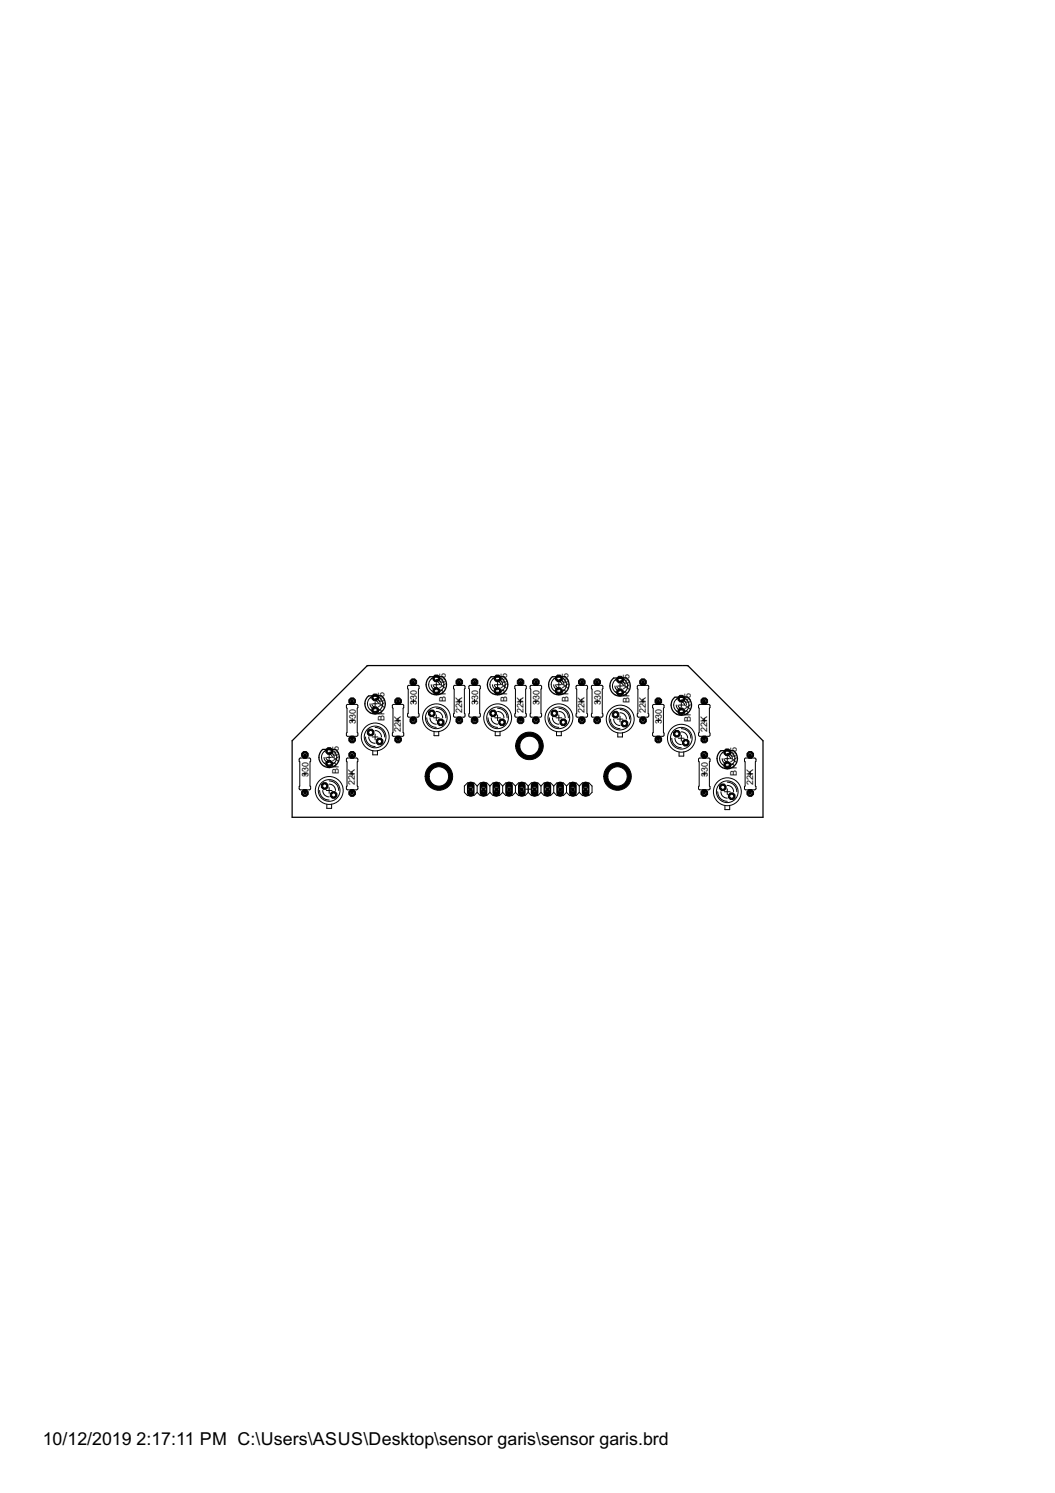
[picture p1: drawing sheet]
<svg xmlns="http://www.w3.org/2000/svg" width="210mm" height="297mm" viewBox="0 0 210 297" stroke-linecap="round" stroke-linejoin="round" font-family="sans-serif">
<defs><g id="words">
<g font-size="4">
<text x="8.5" y="287.5">10/12/2019</text>
<text x="27.2" y="287.5">2:17:11 PM C:\Users\ASUS\Desktop\sensor garis\sensor garis.brd</text>
</g>
<g font-size="2">
<text x="76.5" y="143.4" transform="rotate(-90 76.5 143.4)">BPX65</text>
<text x="83" y="140.2" transform="rotate(-90 83 140.2)">330</text>
<text x="88.7" y="139.6" transform="rotate(-90 88.7 139.6)">BPX65</text>
<text x="91.9" y="141.8" transform="rotate(-90 91.9 141.8)">22K</text>
<text x="95.1" y="140.2" transform="rotate(-90 95.1 140.2)">330</text>
<text x="100.9" y="139.6" transform="rotate(-90 100.9 139.6)">BPX65</text>
<text x="104.1" y="141.8" transform="rotate(-90 104.1 141.8)">22K</text>
<text x="107.3" y="140.2" transform="rotate(-90 107.3 140.2)">330</text>
<text x="113.1" y="139.6" transform="rotate(-90 113.1 139.6)">BPX65</text>
<text x="116.3" y="141.8" transform="rotate(-90 116.3 141.8)">22K</text>
<text x="119.5" y="140.2" transform="rotate(-90 119.5 140.2)">330</text>
<text x="125.3" y="139.9" transform="rotate(-90 125.3 139.9)">BPX65</text>
<text x="128.5" y="141.8" transform="rotate(-90 128.5 141.8)">22K</text>
<text x="137.5" y="143.7" transform="rotate(-90 137.5 143.7)">BPX65</text>
<text x="70.8" y="144" transform="rotate(-90 70.8 144)">330</text>
<text x="79.8" y="145.6" transform="rotate(-90 79.8 145.6)">22K</text>
<text x="131.7" y="144" transform="rotate(-90 131.7 144)">330</text>
<text x="140.7" y="145.6" transform="rotate(-90 140.7 145.6)">22K</text>
<text x="61.4" y="154.7" transform="rotate(-90 61.4 154.7)">330</text>
<text x="67.4" y="154.1" transform="rotate(-90 67.4 154.1)">BPX65</text>
<text x="140.8" y="154.7" transform="rotate(-90 140.8 154.7)">330</text>
<text x="146.6" y="154.3" transform="rotate(-90 146.6 154.3)">BPX65</text>
<text x="70.6" y="156.3" transform="rotate(-90 70.6 156.3)">22K</text>
<text x="149.8" y="156.3" transform="rotate(-90 149.8 156.3)">22K</text>
</g>
</g></defs>
<g fill="#000" stroke="#000" stroke-width=".2">
<path d="M85.3 152.6a2.74 2.74 0 0 1 4.3 .4 2.74 2.74 0 0 1-1.5 4.1 2.74 2.74 0 0 1-3.5-2.6h.8a1.94 1.94 0 0 1 2.8-1.7 1.94 1.94 0 0 1 .2 3.3 1.94 1.94 0 0 1-3-1.3v-.3h-.8a2.69 2.69 0 0 1 .7-1.9z" fill-rule="evenodd"/>
<path d="M103.3 146.5a2.75 2.75 0 0 1 4.4 .4 2.75 2.75 0 0 1-1.6 4.1 2.75 2.75 0 0 1-3.5-2.6h.8a1.94 1.94 0 0 1 2.9-1.6 1.94 1.94 0 0 1 .2 3.3 1.94 1.94 0 0 1-3.1-1.3v-.4h-.8a2.85 2.85 0 0 1 .7-1.9z" fill-rule="evenodd"/>
<path d="M120.8 152.6a2.74 2.74 0 0 1 4.4 .4 2.74 2.74 0 0 1-1.6 4.1 2.74 2.74 0 0 1-3.5-2.6h.8a1.93 1.93 0 0 1 2.8-1.8 1.93 1.93 0 0 1 .4 3.2 1.93 1.93 0 0 1-3.1-1.1l-.1-.3h-.8a2.58 2.58 0 0 1 .7-1.9z" fill-rule="evenodd"/>
</g>
<circle cx="145.6" cy="158.4" r=".71" fill="#000" stroke="#000" stroke-width=".2"/>
<circle cx="145.6" cy="158.4" r=".4" fill="#fff" stroke="#000" stroke-width=".2"/>
<circle cx="143.8" cy="156.6" r=".71" fill="#000" stroke="#000" stroke-width=".2"/>
<circle cx="143.8" cy="156.6" r=".4" fill="#fff" stroke="#000" stroke-width=".2"/>
<circle cx="144.7" cy="152.2" r=".71" fill="#000" stroke="#000" stroke-width=".2"/>
<circle cx="144.7" cy="152.2" r=".4" fill="#fff" stroke="#000" stroke-width=".2"/>
<circle cx="144.7" cy="149.7" r=".71" fill="#000" stroke="#000" stroke-width=".2"/>
<circle cx="144.7" cy="149.7" r=".4" fill="#fff" stroke="#000" stroke-width=".2"/>
<circle cx="140.1" cy="150.2" r=".71" fill="#000" stroke="#000" stroke-width=".2"/>
<circle cx="140.1" cy="150.2" r=".4" fill="#fff" stroke="#000" stroke-width=".2"/>
<circle cx="140.1" cy="157.8" r=".71" fill="#000" stroke="#000" stroke-width=".2"/>
<circle cx="140.1" cy="157.8" r=".4" fill="#fff" stroke="#000" stroke-width=".2"/>
<circle cx="149.3" cy="157.8" r=".71" fill="#000" stroke="#000" stroke-width=".2"/>
<circle cx="149.3" cy="157.8" r=".4" fill="#fff" stroke="#000" stroke-width=".2"/>
<circle cx="149.3" cy="150.2" r=".71" fill="#000" stroke="#000" stroke-width=".2"/>
<circle cx="149.3" cy="150.2" r=".4" fill="#fff" stroke="#000" stroke-width=".2"/>
<circle cx="136.4" cy="147.8" r=".71" fill="#000" stroke="#000" stroke-width=".2"/>
<circle cx="136.4" cy="147.8" r=".4" fill="#fff" stroke="#000" stroke-width=".2"/>
<circle cx="134.7" cy="146" r=".71" fill="#000" stroke="#000" stroke-width=".2"/>
<circle cx="134.7" cy="146" r=".4" fill="#fff" stroke="#000" stroke-width=".2"/>
<circle cx="135.6" cy="141.5" r=".71" fill="#000" stroke="#000" stroke-width=".2"/>
<circle cx="135.6" cy="141.5" r=".4" fill="#fff" stroke="#000" stroke-width=".2"/>
<circle cx="135.6" cy="139" r=".71" fill="#000" stroke="#000" stroke-width=".2"/>
<circle cx="135.6" cy="139" r=".4" fill="#fff" stroke="#000" stroke-width=".2"/>
<circle cx="131" cy="139.5" r=".71" fill="#000" stroke="#000" stroke-width=".2"/>
<circle cx="131" cy="139.5" r=".4" fill="#fff" stroke="#000" stroke-width=".2"/>
<circle cx="131" cy="147.1" r=".71" fill="#000" stroke="#000" stroke-width=".2"/>
<circle cx="131" cy="147.1" r=".4" fill="#fff" stroke="#000" stroke-width=".2"/>
<circle cx="140.1" cy="147.1" r=".71" fill="#000" stroke="#000" stroke-width=".2"/>
<circle cx="140.1" cy="147.1" r=".4" fill="#fff" stroke="#000" stroke-width=".2"/>
<circle cx="140.1" cy="139.5" r=".71" fill="#000" stroke="#000" stroke-width=".2"/>
<circle cx="140.1" cy="139.5" r=".4" fill="#fff" stroke="#000" stroke-width=".2"/>
<circle cx="124.2" cy="144" r=".71" fill="#000" stroke="#000" stroke-width=".2"/>
<circle cx="124.2" cy="144" r=".4" fill="#fff" stroke="#000" stroke-width=".2"/>
<circle cx="122.5" cy="142.2" r=".71" fill="#000" stroke="#000" stroke-width=".2"/>
<circle cx="122.5" cy="142.2" r=".4" fill="#fff" stroke="#000" stroke-width=".2"/>
<circle cx="123.4" cy="137.7" r=".71" fill="#000" stroke="#000" stroke-width=".2"/>
<circle cx="123.4" cy="137.7" r=".4" fill="#fff" stroke="#000" stroke-width=".2"/>
<circle cx="123.4" cy="135.2" r=".71" fill="#000" stroke="#000" stroke-width=".2"/>
<circle cx="123.4" cy="135.2" r=".4" fill="#fff" stroke="#000" stroke-width=".2"/>
<circle cx="118.8" cy="135.7" r=".71" fill="#000" stroke="#000" stroke-width=".2"/>
<circle cx="118.8" cy="135.7" r=".4" fill="#fff" stroke="#000" stroke-width=".2"/>
<circle cx="118.8" cy="143.3" r=".71" fill="#000" stroke="#000" stroke-width=".2"/>
<circle cx="118.8" cy="143.3" r=".4" fill="#fff" stroke="#000" stroke-width=".2"/>
<circle cx="127.9" cy="143.3" r=".71" fill="#000" stroke="#000" stroke-width=".2"/>
<circle cx="127.9" cy="143.3" r=".4" fill="#fff" stroke="#000" stroke-width=".2"/>
<circle cx="127.9" cy="135.7" r=".71" fill="#000" stroke="#000" stroke-width=".2"/>
<circle cx="127.9" cy="135.7" r=".4" fill="#fff" stroke="#000" stroke-width=".2"/>
<circle cx="112.1" cy="143.7" r=".71" fill="#000" stroke="#000" stroke-width=".2"/>
<circle cx="112.1" cy="143.7" r=".4" fill="#fff" stroke="#000" stroke-width=".2"/>
<circle cx="110.3" cy="141.9" r=".71" fill="#000" stroke="#000" stroke-width=".2"/>
<circle cx="110.3" cy="141.9" r=".4" fill="#fff" stroke="#000" stroke-width=".2"/>
<circle cx="111.2" cy="137.5" r=".71" fill="#000" stroke="#000" stroke-width=".2"/>
<circle cx="111.2" cy="137.5" r=".4" fill="#fff" stroke="#000" stroke-width=".2"/>
<circle cx="111.2" cy="135" r=".71" fill="#000" stroke="#000" stroke-width=".2"/>
<circle cx="111.2" cy="135" r=".4" fill="#fff" stroke="#000" stroke-width=".2"/>
<circle cx="106.6" cy="135.7" r=".71" fill="#000" stroke="#000" stroke-width=".2"/>
<circle cx="106.6" cy="135.7" r=".4" fill="#fff" stroke="#000" stroke-width=".2"/>
<circle cx="106.6" cy="143.3" r=".71" fill="#000" stroke="#000" stroke-width=".2"/>
<circle cx="106.6" cy="143.3" r=".4" fill="#fff" stroke="#000" stroke-width=".2"/>
<circle cx="115.8" cy="143.3" r=".71" fill="#000" stroke="#000" stroke-width=".2"/>
<circle cx="115.8" cy="143.3" r=".4" fill="#fff" stroke="#000" stroke-width=".2"/>
<circle cx="115.8" cy="135.7" r=".71" fill="#000" stroke="#000" stroke-width=".2"/>
<circle cx="115.8" cy="135.7" r=".4" fill="#fff" stroke="#000" stroke-width=".2"/>
<circle cx="99.9" cy="143.7" r=".71" fill="#000" stroke="#000" stroke-width=".2"/>
<circle cx="99.9" cy="143.7" r=".4" fill="#fff" stroke="#000" stroke-width=".2"/>
<circle cx="98.1" cy="141.9" r=".71" fill="#000" stroke="#000" stroke-width=".2"/>
<circle cx="98.1" cy="141.9" r=".4" fill="#fff" stroke="#000" stroke-width=".2"/>
<circle cx="99" cy="137.5" r=".71" fill="#000" stroke="#000" stroke-width=".2"/>
<circle cx="99" cy="137.5" r=".4" fill="#fff" stroke="#000" stroke-width=".2"/>
<circle cx="99" cy="135" r=".71" fill="#000" stroke="#000" stroke-width=".2"/>
<circle cx="99" cy="135" r=".4" fill="#fff" stroke="#000" stroke-width=".2"/>
<circle cx="94.4" cy="135.7" r=".71" fill="#000" stroke="#000" stroke-width=".2"/>
<circle cx="94.4" cy="135.7" r=".4" fill="#fff" stroke="#000" stroke-width=".2"/>
<circle cx="94.4" cy="143.3" r=".71" fill="#000" stroke="#000" stroke-width=".2"/>
<circle cx="94.4" cy="143.3" r=".4" fill="#fff" stroke="#000" stroke-width=".2"/>
<circle cx="103.6" cy="143.3" r=".71" fill="#000" stroke="#000" stroke-width=".2"/>
<circle cx="103.6" cy="143.3" r=".4" fill="#fff" stroke="#000" stroke-width=".2"/>
<circle cx="103.6" cy="135.7" r=".71" fill="#000" stroke="#000" stroke-width=".2"/>
<circle cx="103.6" cy="135.7" r=".4" fill="#fff" stroke="#000" stroke-width=".2"/>
<circle cx="87.7" cy="143.7" r=".71" fill="#000" stroke="#000" stroke-width=".2"/>
<circle cx="87.7" cy="143.7" r=".4" fill="#fff" stroke="#000" stroke-width=".2"/>
<circle cx="85.9" cy="141.9" r=".71" fill="#000" stroke="#000" stroke-width=".2"/>
<circle cx="85.9" cy="141.9" r=".4" fill="#fff" stroke="#000" stroke-width=".2"/>
<circle cx="86.8" cy="137.5" r=".71" fill="#000" stroke="#000" stroke-width=".2"/>
<circle cx="86.8" cy="137.5" r=".4" fill="#fff" stroke="#000" stroke-width=".2"/>
<circle cx="86.8" cy="135" r=".71" fill="#000" stroke="#000" stroke-width=".2"/>
<circle cx="86.8" cy="135" r=".4" fill="#fff" stroke="#000" stroke-width=".2"/>
<circle cx="82.2" cy="135.7" r=".71" fill="#000" stroke="#000" stroke-width=".2"/>
<circle cx="82.2" cy="135.7" r=".4" fill="#fff" stroke="#000" stroke-width=".2"/>
<circle cx="82.2" cy="143.3" r=".71" fill="#000" stroke="#000" stroke-width=".2"/>
<circle cx="82.2" cy="143.3" r=".4" fill="#fff" stroke="#000" stroke-width=".2"/>
<circle cx="91.4" cy="143.3" r=".71" fill="#000" stroke="#000" stroke-width=".2"/>
<circle cx="91.4" cy="143.3" r=".4" fill="#fff" stroke="#000" stroke-width=".2"/>
<circle cx="91.4" cy="135.7" r=".71" fill="#000" stroke="#000" stroke-width=".2"/>
<circle cx="91.4" cy="135.7" r=".4" fill="#fff" stroke="#000" stroke-width=".2"/>
<circle cx="75.5" cy="147.5" r=".71" fill="#000" stroke="#000" stroke-width=".2"/>
<circle cx="75.5" cy="147.5" r=".4" fill="#fff" stroke="#000" stroke-width=".2"/>
<circle cx="73.7" cy="145.7" r=".71" fill="#000" stroke="#000" stroke-width=".2"/>
<circle cx="73.7" cy="145.7" r=".4" fill="#fff" stroke="#000" stroke-width=".2"/>
<circle cx="74.6" cy="141.3" r=".71" fill="#000" stroke="#000" stroke-width=".2"/>
<circle cx="74.6" cy="141.3" r=".4" fill="#fff" stroke="#000" stroke-width=".2"/>
<circle cx="74.6" cy="138.7" r=".71" fill="#000" stroke="#000" stroke-width=".2"/>
<circle cx="74.6" cy="138.7" r=".4" fill="#fff" stroke="#000" stroke-width=".2"/>
<circle cx="70.1" cy="139.5" r=".71" fill="#000" stroke="#000" stroke-width=".2"/>
<circle cx="70.1" cy="139.5" r=".4" fill="#fff" stroke="#000" stroke-width=".2"/>
<circle cx="70.1" cy="147.1" r=".71" fill="#000" stroke="#000" stroke-width=".2"/>
<circle cx="70.1" cy="147.1" r=".4" fill="#fff" stroke="#000" stroke-width=".2"/>
<circle cx="79.2" cy="147.1" r=".71" fill="#000" stroke="#000" stroke-width=".2"/>
<circle cx="79.2" cy="147.1" r=".4" fill="#fff" stroke="#000" stroke-width=".2"/>
<circle cx="79.2" cy="139.5" r=".71" fill="#000" stroke="#000" stroke-width=".2"/>
<circle cx="79.2" cy="139.5" r=".4" fill="#fff" stroke="#000" stroke-width=".2"/>
<circle cx="66.4" cy="158.2" r=".71" fill="#000" stroke="#000" stroke-width=".2"/>
<circle cx="66.4" cy="158.2" r=".4" fill="#fff" stroke="#000" stroke-width=".2"/>
<circle cx="64.6" cy="156.4" r=".71" fill="#000" stroke="#000" stroke-width=".2"/>
<circle cx="64.6" cy="156.4" r=".4" fill="#fff" stroke="#000" stroke-width=".2"/>
<circle cx="65.5" cy="152" r=".71" fill="#000" stroke="#000" stroke-width=".2"/>
<circle cx="65.5" cy="152" r=".4" fill="#fff" stroke="#000" stroke-width=".2"/>
<circle cx="65.5" cy="149.4" r=".71" fill="#000" stroke="#000" stroke-width=".2"/>
<circle cx="65.5" cy="149.4" r=".4" fill="#fff" stroke="#000" stroke-width=".2"/>
<circle cx="60.7" cy="150.2" r=".71" fill="#000" stroke="#000" stroke-width=".2"/>
<circle cx="60.7" cy="150.2" r=".4" fill="#fff" stroke="#000" stroke-width=".2"/>
<circle cx="60.7" cy="157.8" r=".71" fill="#000" stroke="#000" stroke-width=".2"/>
<circle cx="60.7" cy="157.8" r=".4" fill="#fff" stroke="#000" stroke-width=".2"/>
<circle cx="70.1" cy="157.8" r=".71" fill="#000" stroke="#000" stroke-width=".2"/>
<circle cx="70.1" cy="157.8" r=".4" fill="#fff" stroke="#000" stroke-width=".2"/>
<circle cx="70.1" cy="150.2" r=".71" fill="#000" stroke="#000" stroke-width=".2"/>
<circle cx="70.1" cy="150.2" r=".4" fill="#fff" stroke="#000" stroke-width=".2"/>
<path d="M93.7 156.3v1.5" fill="none" stroke="#000" stroke-width="1.5"/>
<circle cx="93.7" cy="157" r=".51" fill="#fff" stroke="#000" stroke-width=".2"/>
<path d="M96.2 156.3v1.5" fill="none" stroke="#000" stroke-width="1.5"/>
<circle cx="96.2" cy="157" r=".51" fill="#fff" stroke="#000" stroke-width=".2"/>
<path d="M98.7 156.3v1.5" fill="none" stroke="#000" stroke-width="1.5"/>
<circle cx="98.7" cy="157" r=".51" fill="#fff" stroke="#000" stroke-width=".2"/>
<path d="M101.3 156.3v1.5" fill="none" stroke="#000" stroke-width="1.5"/>
<circle cx="101.3" cy="157" r=".51" fill="#fff" stroke="#000" stroke-width=".2"/>
<path d="M103.8 156.3v1.5" fill="none" stroke="#000" stroke-width="1.5"/>
<circle cx="103.8" cy="157" r=".51" fill="#fff" stroke="#000" stroke-width=".2"/>
<path d="M106.4 156.3v1.5" fill="none" stroke="#000" stroke-width="1.5"/>
<circle cx="106.4" cy="157" r=".51" fill="#fff" stroke="#000" stroke-width=".2"/>
<path d="M108.9 156.3v1.5" fill="none" stroke="#000" stroke-width="1.5"/>
<circle cx="108.9" cy="157" r=".51" fill="#fff" stroke="#000" stroke-width=".2"/>
<path d="M111.4 156.3v1.5" fill="none" stroke="#000" stroke-width="1.5"/>
<circle cx="111.4" cy="157" r=".51" fill="#fff" stroke="#000" stroke-width=".2"/>
<path d="M114 156.3v1.5" fill="none" stroke="#000" stroke-width="1.5"/>
<circle cx="114" cy="157" r=".51" fill="#fff" stroke="#000" stroke-width=".2"/>
<path d="M116.5 156.3v1.5" fill="none" stroke="#000" stroke-width="1.5"/>
<circle cx="116.5" cy="157" r=".51" fill="#fff" stroke="#000" stroke-width=".2"/>
<g fill="none" stroke="#000" stroke-width=".2">
<path d="M73.7 138.8a1.53 1.53 0 0 0 0 2.4M74.6 139.4l.4 .1 .3 .5M74.6 139h.3a.98 .98 0 0 1 .7 1M74.6 139.6v.9M75.6 138.8a1.5 1.5 0 0 1 0 2.4M75.6 138.9a1.49 1.49 0 0 0-2 0M81.2 136.4h2l.2 .1-.2 5.4 .2 .5-.2 .3h-1.9l-.2-.2zM81.8 139.5h.9M82.2 139.1v.9M85.8 136.2l.3 .7 .7 .3M85.9 135a1.54 1.54 0 0 0 0 2.4M86.2 136.2l.1 .4 .5 .3"/>
<path d="M86.4 136.2h.8M86.8 135.6l.4 .1 .2 .5M86.8 135.2l.7 .3 .3 .7M86.8 135.8v.9M87.8 135a1.54 1.54 0 0 1 0 2.4M87.8 135l-1-.3-.5 .1-.5 .3M87.8 137.4l-.7 .3a1.44 1.44 0 0 1-1.3-.3M90.3 136.4h2.1l.1 .1-.1 5.4 .1 .5-.1 .3h-1.9l-.2-.2zM91 139.5h.8M91.4 139.1v.9M93.4 136.4h2l.1 .1-.1 5.4 .2 .5-.2 .3h-1.9l-.2-.2zM94 139.5h.8"/>
<path d="M94.4 139.1v.9M98 136.2l.3 .7 .7 .3M98.1 135a1.51 1.51 0 0 0 0 2.4M98.4 136.2l.2 .5 .4 .2M98.6 136.2h.8M99 135.6l.4 .1 .2 .5M99 135.2l.7 .3 .3 .7M99 135.8v.9M99.9 135a1.5 1.5 0 0 1 0 2.4M100 135l-1-.3-.5 .1-.5 .3M100 137.4l-.7 .3a1.44 1.44 0 0 1-1.3-.3M102.5 136.4h2.1l.1 .1-.1 5.4 .1 .5-.1 .3h-1.9l-.3-.2v-.5l.2-.1z"/>
<path d="M103.1 139.5h.9M103.6 139.1v.9M105.5 136.4h2.1l.1 .1-.1 5.4 .2 .5-.2 .3h-1.9l-.2-.2v-.5l.1-.1zM106.2 139.5h.8M106.6 139.1v.9M110.2 136.2l.3 .7 .7 .3M110.3 135a1.51 1.51 0 0 0 0 2.4M110.6 136.2l.1 .4 .5 .3M110.7 136.2h.9M111.2 135.6l.3 .1 .3 .5M111.2 135.2l.7 .3 .3 .7M111.2 135.8v.9"/>
<path d="M112.1 135a1.5 1.5 0 0 1 0 2.4M112.2 135l-1-.3-.5 .1-.5 .3M112.2 137.4l-.7 .3a1.4 1.4 0 0 1-1.3-.3M114.7 136.4h2l.2 .1-.1 5.4 .1 .5-.2 .3h-1.8l-.3-.2v-.5l.1-.1zM115.3 139.5h.9M115.8 139.1v.9M117.7 136.4h2.1l.1 .1-.1 5.4 .2 .5-.2 .3h-1.9l-.2-.2v-.5l.1-.1zM118.4 139.5h.8M118.8 139.1v.9M122.3 136.5l.4 .7 .7 .3M122.5 135.2a1.53 1.53 0 0 0-.1 2.5M122.7 136.5l.2 .3 .5 .3"/>
<path d="M122.9 136.5h.9M123.4 135.8l.3 .2 .3 .5M123.4 135.5l.7 .3 .3 .7M123.4 136v.9M124.3 135.3a1.54 1.54 0 0 1 0 2.4M124.4 135.3l-1-.3-1 .3M124.4 137.6l-.8 .4a1.44 1.44 0 0 1-1.2-.4M126.9 136.4h2l.2 .1-.2 5.4 .2 .5-.2 .3h-1.9l-.2-.2zM127.5 139.5h.9M127.9 139.1v.9M134.7 139a1.54 1.54 0 0 0-.1 2.5M135.6 139.6l.3 .2 .3 .5"/>
<path d="M135.6 139.3l.7 .3 .3 .7M135.6 139.8v.9M136.5 139.1a1.5 1.5 0 0 1 0 2.4M136.5 139.1a1.49 1.49 0 0 0-1.9 0M59.6 150.9l2-.1 .2 .2-.1 5.4 .1 .5-.1 .2h-1.9l-.3-.1v-.5l.1-.1zM60.2 154h.9M60.7 153.5v.9M63.6 157.3a1.88 1.88 0 0 0 1.9 1.9M64.2 157.3l.1 .5 .4 .5 .8 .2M64.5 150.7l.3 .7 .7 .3M64.6 149.4a1.51 1.51 0 0 0 0 2.5M64.9 150.7l.2 .5 .4 .1"/>
<path d="M64.9 157.3h1.2M65 150.7h.9M65.5 156l.8 .3 .3 .4 .2 .6M65.5 155.4a1.95 1.95 0 0 1 1.9 1.9M65.5 150.1l.3 .1 .3 .5M65.5 149.7l.7 .3 .3 .7M65.5 150.2v.9M65.5 156.7v1.1M66 160v.8h-1v-.8M66.4 149.5a1.5 1.5 0 0 1 0 2.4M66.5 149.5l-1-.3h-.5l-.5 .3M66.5 151.8l-.7 .4a1.4 1.4 0 0 1-1.3-.4"/>
<path d="M69 140.2l2-.1 .2 .2-.1 5.4 .1 .5-.2 .3h-1.8l-.3-.2v-.4l.1-.2zM69 150.9l2-.1 .2 .2-.1 5.4 .1 .5-.2 .2h-1.8l-.3-.1v-.5l.1-.1zM69.6 154h.9M69.6 143.3h.9M70.1 142.9v.8M70.1 153.5v.9M72.7 146.6a1.92 1.92 0 0 0 1.9 1.9M73.4 146.6l.1 .6 .3 .4 .8 .3M73.6 140l.3 .7 .7 .3M74 140l.1 .4 .5 .3M74.1 146.6h1.1M74.2 140h.9"/>
<path d="M74.6 145.4l.8 .2 .4 .5 .1 .5M74.6 144.7a1.92 1.92 0 0 1 1.9 1.9M74.6 146v1.2M75.1 149.3v.9h-.9v-.8M75.6 141.2l-.4 .3h-.6l-.9-.3M78.1 140.2l2-.1 .2 .2-.1 .6v4.8l.1 .6-.1 .2h-1.9l-.2-.2 .1-.6zM78.8 143.3h.8M79.2 142.9v.8M84.9 142.8a1.92 1.92 0 0 0 1.9 1.9M85.5 142.8l.3 .8 .5 .4 .5 .1M86.2 142.8h1.2M86.8 141.5l.8 .3 .3 .5 .2 .5"/>
<path d="M86.8 140.9a1.92 1.92 0 0 1 1.9 1.9M86.8 142.2v1.2M87.3 145.5v.9h-.9v-.8M94.9 156.4l-.6-.7h-1.3l-.6 .7v1.2l.6 .7h1.3l.6-.7M94.9 156.4l.7-.7h1.2l.7 .7M94.9 157.6l.7 .7h1.2l.7-.7M94.9 156.4v1.2M97.1 142.8a1.88 1.88 0 0 0 1.9 1.9M97.5 156.4l.6-.7h1.3l.6 .7M97.5 157.6l.6 .7h1.3l.6-.7M97.5 156.4v1.2M97.7 142.8l.3 .8 .4 .4 .6 .1"/>
<path d="M98.4 142.8h1.2M99 141.5l.8 .3 .3 .5 .2 .5M99 140.9a1.92 1.92 0 0 1 1.9 1.9M99 142.2v1.2M99.5 145.5v.9h-1v-.8M100 156.4l.6-.7h1.3l.7 .7M100 157.6l.6 .7h1.3l.7-.7M100 156.4v1.2M102.6 156.4v1.2M102.6 156.4l.6-.7h1.3l.6 .7M102.6 157.6l.6 .7h1.3l.6-.7M104.5 157h1.1"/>
<path d="M105.1 156.4l.6-.7h1.3l.6 .7M105.1 157.6l.6 .7h1.3l.6-.7M105.1 156.4v1.2M107.6 156.4v1.2M107.6 156.4l.7-.7h1.2l.7 .7M107.6 157.6l.7 .7h1.2l.7-.7M109.3 142.8a1.88 1.88 0 0 0 1.9 1.9M109.9 142.8l.1 .6 .4 .4 .8 .3M110.2 156.4l.6-.7h1.3l.6 .7M110.2 157.6l.6 .7h1.3l.6-.7M110.2 156.4v1.2M110.6 142.8h1.2"/>
<path d="M111.2 141.5l.5 .2 .5 .3 .3 .8M111.2 140.9a1.95 1.95 0 0 1 1.9 1.9M111.2 142.2v1.2M111.7 145.5v.9h-1v-.8M112.7 156.4l.6-.7h1.3l.7 .7M112.7 157.6l.6 .7h1.3l.7-.7M112.7 156.4v1.2M115.3 156.4l.6-.7h1.3l.6 .7v1.2l-.6 .7h-1.3l-.6-.7M115.3 156.4v1.2M121.5 143.1a1.88 1.88 0 0 0 1.9 1.9M122.1 143.1l.1 .5 .4 .5 .8 .2M122.8 143.1h1.1"/>
<path d="M123.4 141.8l.8 .3 .3 .4 .1 .6M123.4 141.2a1.92 1.92 0 0 1 1.9 1.9M123.4 142.5v1.1M123.8 145.8v.8h-.9v-.8M129.9 140.2l2-.1 .2 .2-.1 5.4 .1 .5-.1 .3h-1.9l-.2-.2zM130.6 143.3h.8M131 142.9v.8M133.6 146.9a1.95 1.95 0 0 0 2 1.9M134.3 146.9l.3 .8 .4 .3 .6 .1M134.5 140.3l.3 .7 .8 .3M134.9 140.3l.1 .4 .6 .2M135 146.9h1.1"/>
<path d="M135.1 140.3h.9M135.6 145.6l.8 .3 .3 .4 .1 .6M135.6 145a1.88 1.88 0 0 1 1.9 1.9M135.6 146.3v1.1M136 149.6v.8h-.9v-.8M136.6 141.4l-.5 .3-.5 .1-1-.3M139.1 150.9l1.9-.1 .2 .2-.1 5.4 .2 .5-.2 .2h-1.9l-.2-.1zM139.1 140.2l1.9-.1 .2 .2-.1 5.4 .2 .5-.2 .3h-1.9l-.2-.2zM139.7 154h.8M139.7 143.3h.8M140.1 142.9v.8M140.1 153.5v.9"/>
<path d="M142.8 157.5a1.88 1.88 0 0 0 1.9 1.9M143.4 157.5l.3 .8 .4 .4 .6 .1M143.7 150.9v.3a.98 .98 0 0 0 1 .8M143.8 149.7a1.51 1.51 0 0 0 0 2.4M144.1 150.9l.2 .5 .4 .2M144.1 157.5h1.2M144.3 150.9h.8M144.7 156.3l.5 .1 .5 .3 .3 .8M144.7 155.6a1.92 1.92 0 0 1 1.9 1.9M144.7 150.3l.4 .1 .2 .5M144.7 149.9l.7 .3 .3 .7M144.7 150.5v.9"/>
<path d="M144.7 157v1.1M145.6 149.7a1.5 1.5 0 0 1 0 2.4M145.7 149.8l-1-.4-.5 .1-.5 .3M145.7 152.1l-.7 .3a1.4 1.4 0 0 1-1.3-.3M148.2 150.9l2-.1 .2 .2-.1 5.4 .1 .5-.2 .2h-1.8l-.3-.1v-.5l.2-.1zM148.8 154h.9M149.3 153.5v.9M145.2 160.2v.9h-1v-.8"/>
<circle cx="65.5" cy="157.3" r="2.16"/>
<circle cx="65.5" cy="157.3" r="2.77"/>
<circle cx="74.6" cy="146.6" r="2.16"/>
<circle cx="74.7" cy="146.6" r="2.77"/>
<circle cx="86.8" cy="142.8" r="2.16"/>
<circle cx="86.8" cy="142.8" r="2.77"/>
<circle cx="99" cy="142.8" r="2.16"/>
<circle cx="99" cy="142.8" r="2.77"/>
<circle cx="111.2" cy="142.8" r="2.16"/>
<circle cx="111.2" cy="142.8" r="2.77"/>
<circle cx="123.4" cy="143.1" r="2.16"/>
<circle cx="123.4" cy="143.1" r="2.77"/>
<circle cx="135.6" cy="146.9" r="2.16"/>
<circle cx="135.6" cy="146.9" r="2.77"/>
<circle cx="144.7" cy="157.5" r="2.16"/>
<circle cx="144.7" cy="157.5" r="2.77"/>
</g>
<g fill="none" stroke="#000" stroke-width=".25">
<path d="M73.3 138.5a2.03 2.03 0 0 0-.3 2.7 2.03 2.03 0 0 0 2.7 .6M73.4 138.5h2.5M75.9 138.5a2.03 2.03 0 0 1-.3 3.3M85.5 134.7a2.03 2.03 0 0 0-.3 2.7 2.03 2.03 0 0 0 2.7 .5M85.5 134.6h2.6M88.1 134.7a2.04 2.04 0 0 1-.3 3.3M97.7 134.7a2.02 2.02 0 0 0-.4 2.7 2.02 2.02 0 0 0 2.8 .5M97.7 134.6h2.6M100.3 134.7a2.04 2.04 0 0 1-.3 3.3M109.9 134.7a2.03 2.03 0 0 0-.4 2.7 2.03 2.03 0 0 0 2.7 .5M109.9 134.6h2.6M112.5 134.7a2.03 2.03 0 0 1-.3 3.3"/>
<path d="M122.1 134.9a2.03 2.03 0 0 0-.4 2.8 2.03 2.03 0 0 0 2.7 .5M122.1 134.9h2.6a2.04 2.04 0 0 1-.3 3.3M134.3 138.7a2.02 2.02 0 0 0-.4 2.8 2.02 2.02 0 0 0 2.7 .5M134.3 138.7h2.5M135.7 132.4h-62.6l-15 15v15.2h93.7v-15.2l-14.9-14.9-1.1-.1M136.9 138.7a2.04 2.04 0 0 1-.3 3.3M64.2 149.1a2.03 2.03 0 0 0-.4 2.8 2.03 2.03 0 0 0 2.7 .5M64.2 149.1h2.6M66.8 149.1a2.03 2.03 0 0 1-.3 3.3M143.4 149.4a2.01 2.01 0 0 0 .3 3.3M143.4 149.4h2.6a2.04 2.04 0 0 1-.3 3.3M145.8 152.7l-1.1 .3-1-.3"/>
</g>
<g fill="none" stroke="#000" stroke-width=".61">
<path d="M70.1 139.5v.4M79.2 139.5v.4M82.2 135.7v.4M91.4 135.7v.4M94.4 135.7v.4M103.6 135.7v.4M106.6 135.7v.4M115.8 135.7v.4M118.8 135.7v.4M127.9 135.7v.4M131 139.5v.4M140.1 139.5v.4"/>
<path d="M60.7 150.2v.4M60.7 157.4v.4M70.1 146.7v.4M70.1 150.2v.4M70.1 157.4v.4M79.2 146.7v.4M82.2 142.9v.4M91.4 142.9v.4M94.4 142.9v.4M103.6 142.9v.4M106.6 142.9v.4M115.8 142.9v.4"/>
<path d="M118.8 142.9v.4M127.9 142.9v.4M131 146.7v.4M140.1 146.7v.4M140.1 150.2v.4M140.1 157.4v.4M149.3 150.2v.4M149.3 157.4v.4"/>
</g>
<g fill="#000" stroke="#000" stroke-width=".2">
<path d="M69.8 139.9h.6v.2h-.6zM78.9 139.9h.6v.2h-.6zM81.9 136.1h.6v.3h-.6zM91.1 136.1h.6v.3h-.6zM94.1 136.1h.6v.3h-.6zM103.3 136.1h.6v.3h-.6zM106.3 136.1h.6v.3h-.6zM115.5 136.1h.6v.3h-.6zM118.5 136.1h.6v.3h-.6zM127.6 136.1h.6v.3h-.6zM130.7 139.9h.6v.2h-.6zM139.8 139.9h.6v.2h-.6z"/>
<path d="M60.4 150.6h.6v.2h-.6zM60.4 157.1h.6v.3h-.6zM69.8 146.5h.6v.2h-.6zM69.8 157.1h.6v.3h-.6zM69.8 150.6h.6v.2h-.6zM78.9 146.5h.6v.2h-.6zM81.9 142.7h.6v.2h-.6zM91.1 142.7h.6v.2h-.6zM93.4 156.8h.5v.5h-.5zM94.1 142.7h.6v.2h-.6zM95.9 156.8h.6v.5h-.6zM98.5 156.8h.5v.5h-.5z"/>
<path d="M101 156.8h.5v.5h-.5zM103.3 142.7h.6v.2h-.6zM103.6 156.8h.5v.5h-.5zM106.1 156.8h.5v.5h-.5zM106.3 142.7h.6v.2h-.6zM108.6 156.8h.6v.5h-.6zM111.2 156.8h.5v.5h-.5zM113.7 156.8h.5v.5h-.5zM115.5 142.7h.6v.2h-.6zM116.3 156.8h.5v.5h-.5zM118.5 142.7h.6v.2h-.6zM127.6 142.7h.6v.2h-.6z"/>
<path d="M130.7 146.5h.6v.2h-.6zM139.8 150.6h.6v.2h-.6zM139.8 157.1h.6v.3h-.6zM139.8 146.5h.6v.2h-.6zM149 157.1h.6v.3h-.6zM149 150.6h.6v.2h-.6z"/>
</g>
<use href="#words"/>
</svg>
